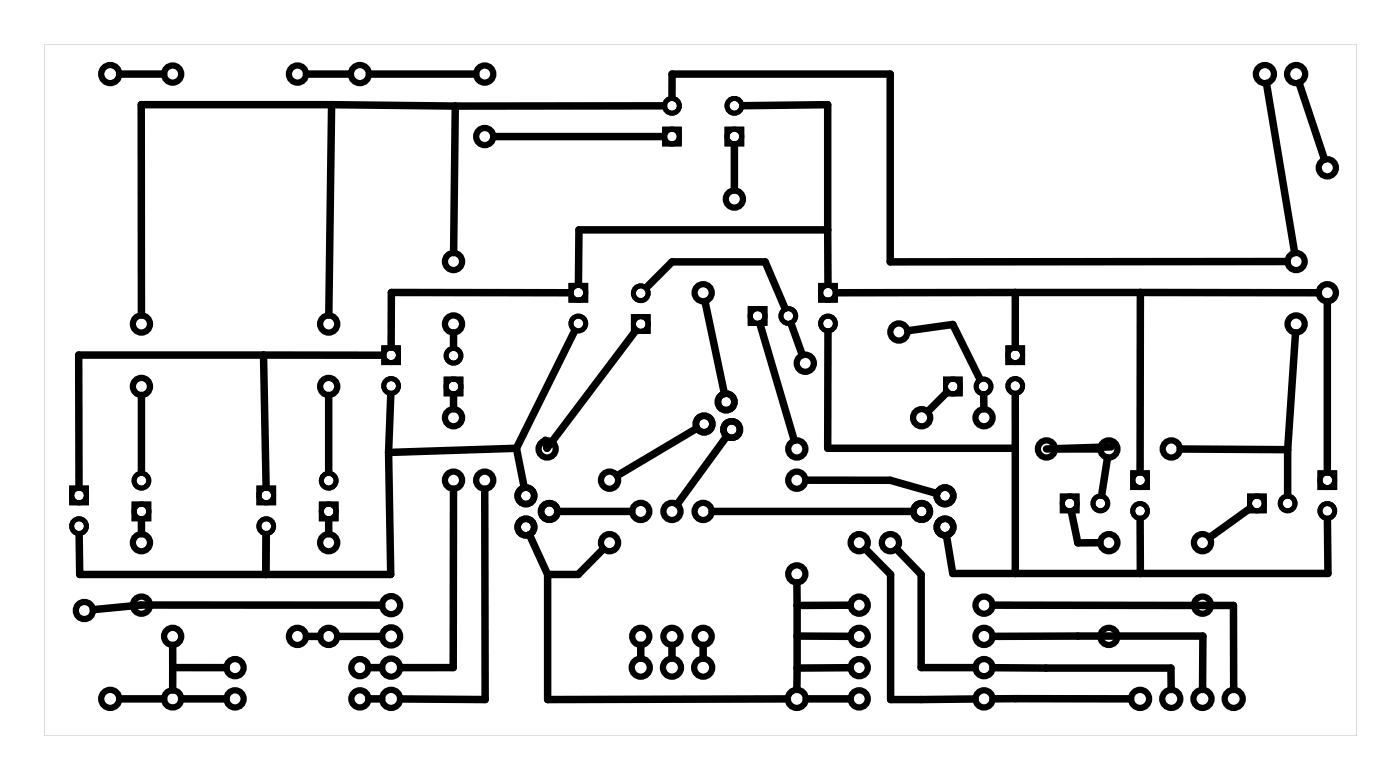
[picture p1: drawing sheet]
<svg xmlns="http://www.w3.org/2000/svg" width="114mm" height="63mm" viewBox="0 0 114 63" stroke-linecap="round" stroke-linejoin="round" font-family="sans-serif">
<path d="M3.6 3.6v56.2h106.8v-56.2zM3.6 3.6h106.8v56.2h-106.8z" fill="#000"/>
<g fill="none" stroke="#000" stroke-width=".51">
<circle cx="9" cy="6" r=".74"/>
<circle cx="14.1" cy="6" r=".7"/>
<circle cx="24.2" cy="6" r=".7"/>
<circle cx="29.3" cy="6" r=".74"/>
<circle cx="39.5" cy="6" r=".7"/>
<circle cx="39.5" cy="11.1" r=".7"/>
<circle cx="59.8" cy="16.2" r=".7"/>
<circle cx="103" cy="6" r=".74"/>
<circle cx="105.5" cy="6" r=".74"/>
<circle cx="108" cy="13.6" r=".7"/>
<circle cx="11.5" cy="26.3" r=".7"/>
<circle cx="11.5" cy="31.4" r=".7"/>
<circle cx="26.8" cy="26.3" r=".7"/>
<circle cx="26.8" cy="31.4" r=".7"/>
<circle cx="36.9" cy="21.3" r=".7"/>
<circle cx="36.9" cy="34" r=".7"/>
<circle cx="36.9" cy="26.3" r=".7"/>
<circle cx="36.9" cy="39" r=".7"/>
<circle cx="39.5" cy="39" r=".7"/>
<circle cx="44.5" cy="36.5" r=".7"/>
<circle cx="49.6" cy="39" r=".7"/>
<circle cx="57.2" cy="23.8" r=".7"/>
<circle cx="64.9" cy="39" r=".7"/>
<circle cx="64.9" cy="36.5" r=".7"/>
<circle cx="65.5" cy="29.5" r=".7"/>
<circle cx="73.2" cy="27" r=".7"/>
<circle cx="75" cy="34" r=".7"/>
<circle cx="80.1" cy="34" r=".7"/>
<circle cx="85.2" cy="36.5" r=".7"/>
<circle cx="90.3" cy="36.5" r=".7"/>
<circle cx="95.3" cy="36.5" r=".7"/>
<circle cx="105.5" cy="21.3" r=".7"/>
<circle cx="105.5" cy="26.3" r=".7"/>
<circle cx="108" cy="23.8" r=".7"/>
<circle cx="6.9" cy="49.6" r=".7"/>
<circle cx="9" cy="56.8" r=".74"/>
<circle cx="11.5" cy="44.1" r=".7"/>
<circle cx="11.5" cy="49.2" r=".7"/>
<circle cx="14.1" cy="56.8" r=".7"/>
<circle cx="14.1" cy="51.7" r=".7"/>
<circle cx="19.1" cy="56.8" r=".7"/>
<circle cx="19.1" cy="54.3" r=".7"/>
<circle cx="24.2" cy="51.7" r=".7"/>
<circle cx="26.8" cy="44.1" r=".7"/>
<circle cx="26.8" cy="51.7" r=".7"/>
<circle cx="29.3" cy="56.8" r=".7"/>
<circle cx="29.3" cy="54.3" r=".7"/>
<circle cx="31.8" cy="54.3" r=".74"/>
<circle cx="31.8" cy="56.8" r=".74"/>
<circle cx="31.8" cy="51.7" r=".74"/>
<circle cx="31.8" cy="49.2" r=".74"/>
<circle cx="49.6" cy="44.1" r=".7"/>
<circle cx="52.2" cy="54.3" r=".74"/>
<circle cx="52.2" cy="51.7" r=".7"/>
<circle cx="52.2" cy="41.6" r=".7"/>
<circle cx="54.7" cy="54.3" r=".74"/>
<circle cx="54.7" cy="51.7" r=".7"/>
<circle cx="54.7" cy="41.6" r=".7"/>
<circle cx="57.2" cy="54.3" r=".74"/>
<circle cx="57.2" cy="51.7" r=".7"/>
<circle cx="57.2" cy="41.6" r=".7"/>
<circle cx="64.9" cy="46.7" r=".7"/>
<circle cx="64.9" cy="56.8" r=".74"/>
<circle cx="69.9" cy="49.2" r=".7"/>
<circle cx="69.9" cy="56.8" r=".7"/>
<circle cx="69.9" cy="54.3" r=".7"/>
<circle cx="69.9" cy="51.7" r=".7"/>
<circle cx="69.9" cy="44.1" r=".7"/>
<circle cx="72.5" cy="44.1" r=".7"/>
<circle cx="80.1" cy="56.8" r=".7"/>
<circle cx="80.1" cy="49.2" r=".7"/>
<circle cx="80.1" cy="51.7" r=".7"/>
<circle cx="80.1" cy="54.3" r=".7"/>
<circle cx="90.3" cy="44.1" r=".7"/>
<circle cx="90.3" cy="51.7" r=".7"/>
<circle cx="92.8" cy="56.8" r=".74"/>
<circle cx="95.3" cy="56.8" r=".74"/>
<circle cx="97.9" cy="56.8" r=".74"/>
<circle cx="97.9" cy="44.1" r=".7"/>
<circle cx="97.9" cy="49.2" r=".7"/>
<circle cx="100.4" cy="56.8" r=".74"/>
</g>
<g fill="none" stroke="#000" stroke-width=".4">
<path d="M54.1 10.5h1.2v1.2h-1.2zM59.2 10.5h1.2v1.2h-1.2zM5.8 39.7h1.2v1.2h-1.2zM21.1 39.7h1.2v1.2h-1.2zM31.2 28.3h1.2v1.2h-1.2zM36.3 30.8h1.2v1.2h-1.2zM46.5 23.2h1.2v1.2h-1.2zM51.6 25.7h1.2v1.2h-1.2zM61.1 25.1h1.2v1.2h-1.2zM66.8 23.2h1.2v1.2h-1.2zM77 30.8h1.2v1.2h-1.2zM82 28.3h1.2v1.2h-1.2z"/>
<path d="M92.2 38.4h1.2v1.2h-1.2zM107.4 38.4h1.2v1.2h-1.2zM10.9 41h1.2v1.2h-1.2zM26.2 41h1.2v1.2h-1.2zM86.5 40.3h1.2v1.2h-1.2zM101.7 40.3h1.2v1.2h-1.2z"/>
<circle cx="54.7" cy="11.1" r=".6"/>
<circle cx="54.7" cy="8.6" r=".6"/>
<circle cx="59.8" cy="11.1" r=".6"/>
<circle cx="59.8" cy="8.6" r=".6"/>
<circle cx="11.5" cy="39.1" r=".6"/>
<circle cx="26.8" cy="39.1" r=".6"/>
<circle cx="31.8" cy="31.4" r=".6"/>
<circle cx="31.8" cy="28.9" r=".6"/>
<circle cx="36.9" cy="31.4" r=".6"/>
<circle cx="36.9" cy="28.9" r=".6"/>
<circle cx="47.1" cy="26.3" r=".6"/>
<circle cx="47.1" cy="23.8" r=".6"/>
<circle cx="52.2" cy="26.3" r=".6"/>
<circle cx="52.2" cy="23.8" r=".6"/>
<circle cx="61.7" cy="25.7" r=".6"/>
<circle cx="64.2" cy="25.7" r=".6"/>
<circle cx="67.4" cy="26.3" r=".6"/>
<circle cx="67.4" cy="23.8" r=".6"/>
<circle cx="77.6" cy="31.4" r=".6"/>
<circle cx="80.1" cy="31.4" r=".6"/>
<circle cx="82.6" cy="31.4" r=".6"/>
<circle cx="82.6" cy="28.9" r=".6"/>
<circle cx="92.8" cy="39" r=".6"/>
<circle cx="108" cy="39" r=".6"/>
<circle cx="6.4" cy="42.8" r=".6"/>
<circle cx="6.4" cy="40.3" r=".6"/>
<circle cx="11.5" cy="41.6" r=".6"/>
<circle cx="21.7" cy="42.8" r=".6"/>
<circle cx="21.7" cy="40.3" r=".6"/>
<circle cx="26.8" cy="41.6" r=".6"/>
<circle cx="87.1" cy="40.9" r=".6"/>
<circle cx="89.6" cy="40.9" r=".6"/>
<circle cx="92.8" cy="41.5" r=".6"/>
<circle cx="102.3" cy="40.9" r=".6"/>
<circle cx="104.8" cy="40.9" r=".6"/>
<circle cx="108" cy="41.5" r=".6"/>
</g>
<g fill="none" stroke="#000" stroke-width=".53">
<circle cx="57.3" cy="34.5" r=".67"/>
<circle cx="59.1" cy="32.7" r=".67"/>
<circle cx="59.6" cy="34.9" r=".67"/>
<circle cx="42.8" cy="40.3" r=".67"/>
<circle cx="42.8" cy="42.9" r=".67"/>
<circle cx="44.7" cy="41.6" r=".67"/>
<circle cx="75" cy="41.6" r=".67"/>
<circle cx="76.9" cy="40.3" r=".67"/>
<circle cx="76.9" cy="42.9" r=".67"/>
</g>
<g fill="none" stroke="#000" stroke-width=".61">
<path d="M9.7 6h3.6M24.9 6h3.6M27 8.5h-15.5v17.1M27 8.5l-.2 17.1M27 8.5l10.1 .1M30.1 6h8.6M37.1 8.6l-.2 11.9M40.2 11.1h13.8M54 8.6h-16.9M54.7 7.9v-1.9h17.8v15.3h32.3M59.8 11.8v3.7M60.5 8.6l6.9-.1v10.2"/>
<path d="M67.4 18.7v4.4M67.4 18.7h-20.3v4.4M103.1 6.8l2.3 13.7M105.7 6.7l2.1 6.3M11.5 32.1v6.3M21.4 28.9h9.7M21.4 28.9h-15v10.7M21.4 28.9l.3 10.7M26.8 32.1v6.3M31.6 36.8l.2 9.9h-25.3l-.1-3.2M31.8 32.1l-.2 4.7M36.9 39.8v14.5h-4.3"/>
<path d="M36.9 27.1v1.1M36.9 32.1v1.1M39.5 39.8v17.1l-6.9-.1M42 36.4l-10.4 .4M42 36.4l.7 3.2M46.4 23.8h-14.5l-.1 4.4M46.8 26.9l-4.8 9.5M51.7 26.9l-7.2 9.5-.1-.6M52.6 23.4l2.1-2.1h7.6l1.6 3.8M56.7 34.8l-6.5 3.9M57.4 24.5l1.6 7.5M59.1 35.5l-4 5.5"/>
<path d="M61.9 26.3l2.7 9.5M64.4 26.3l.9 2.6M65.6 39h6.9l3.8 1.1M67.4 27v9.4h15.2M73.9 26.9l3.6-.5 2.2 4.4M77.1 31.9l-1.6 1.5M80.1 32.1v1.1M82.6 32.1v4.3M82.6 23.8v4.4M82.6 36.4v10.2M85.9 36.5h3.6M90.1 37.2l-.4 3.1"/>
<path d="M90.4 36.3l-5.2 .2M92.8 23.8v14.6M96.1 36.5l8.7 .1M104.8 36.6v3.6M105.4 27.1l-.6 9.5M107.3 23.8h-39.2M108 24.5v13.9M9.7 56.8h3.6M11.5 42.3v1.1M14.1 52.5v1.8M14.1 54.3v1.8M14.1 54.3h4.3"/>
<path d="M14.8 56.8h3.6M21.7 43.5l-.1 3.2M24.9 51.7h1.1M26.8 42.3v1.1M27.5 51.7h3.6M30 54.3h1.1M30 56.8h1.1M31.1 49.2h-19.6l-3.9 .4M43.1 43.5l1.5 3.2M44.6 46.7v10.2l19.5-.1M45.4 41.6h6M49.1 44.6l-2 2.1h-2.5"/>
<path d="M52.2 52.5v1M54.7 52.5v1M57.2 52.5v1M58 41.6h16.3M64.9 47.4v1.8M64.9 49.2v5.1M64.9 54.3v1.8M64.9 51.7h4.3M65.6 56.8h3.6M69.2 54.3h-4.3M69.2 49.2h-4.3M70.4 44.6l2.1 2.1v10.2l6.9-.1"/>
<path d="M73 44.6l2 2.1v7.6h4.4M80.8 56.8h11.2M80.8 54.3h14.5v1.8M80.8 51.7h17.1v4.4M80.8 49.2h19.6v6.9M87.2 41.6l.5 2.5h1.8M92.8 42.2v4.4M101.7 41.3l-3.2 2.4M108 42.2l.1 4.4h-30.6l-.5-3.1"/>
</g>
</svg>
